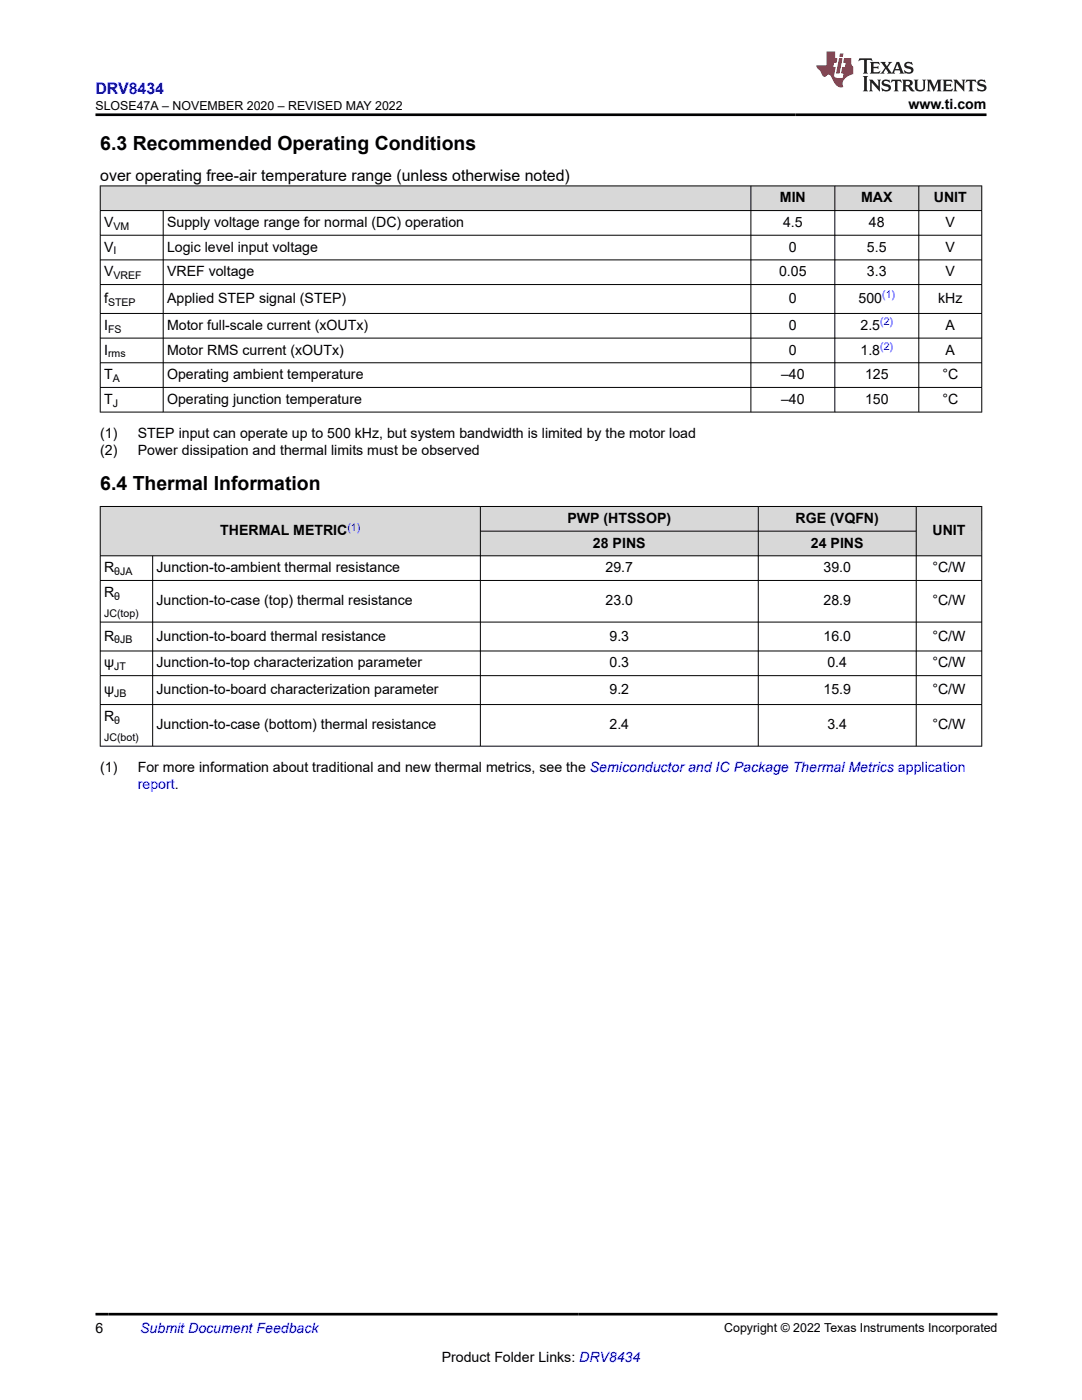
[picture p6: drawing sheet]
<svg xmlns="http://www.w3.org/2000/svg" width="216mm" height="279mm" viewBox="0 0 216 279" stroke-linecap="round" stroke-linejoin="round" font-family="sans-serif">
<defs><g id="words">
<g font-size="3.9">
<text x="20" y="29.9">6.3 Recommended Operating Conditions</text>
<text x="20" y="97.8">6.4 Thermal Information</text>
</g>
<text font-size="3.2" fill="#00f" x="19.1" y="18.7">DRV8434</text>
<text font-size="3.2" x="20" y="36.1">over operating free-air temperature range (unless otherwise noted)</text>
<g font-size="2.8">
<text x="181.3" y="21.8">www.ti.com</text>
<text x="155.6" y="40.4">MIN</text>
<text x="171.8" y="40.4">MAX</text>
<text x="186.3" y="40.4">UNIT</text>
<text x="20.8" y="45.3">V</text>
<text x="33.3" y="45.3">Supply voltage range for normal (DC) operation</text>
<text x="156.2" y="45.3">4.5</text>
<text x="173.4" y="45.3">48</text>
<text x="188.7" y="45.3">V</text>
<text x="20.8" y="50.2">V</text>
<text x="33.3" y="50.2">Logic level input voltage</text>
<text x="157.4" y="50.2">0</text>
<text x="173" y="50.2">5.5</text>
<text x="188.7" y="50.2">V</text>
<text x="20.8" y="55.1">V</text>
<text x="33.3" y="55.1">VREF voltage</text>
<text x="155.5" y="55.1">0.05</text>
<text x="173" y="55.1">3.3</text>
<text x="188.7" y="55.1">V</text>
<text x="20.8" y="60.5">f</text>
<text x="20.8" y="65.8">I</text>
<text x="33.3" y="60.5">Applied STEP signal (STEP)</text>
<text x="33.3" y="65.8">Motor full-scale current (xOUTx)</text>
<text x="157.4" y="60.5">0</text>
<text x="157.4" y="65.8">0</text>
<text x="171.3" y="60.5">500</text>
<text x="171.7" y="65.8">2.5</text>
<text x="187.2" y="60.5">kHz</text>
<text x="188.7" y="65.8">A</text>
<text x="20.8" y="70.8">I</text>
<text x="33.3" y="70.8">Motor RMS current (xOUTx)</text>
<text x="157.4" y="70.8">0</text>
<text x="171.7" y="70.8">1.8</text>
<text x="188.7" y="70.8">A</text>
<text x="20.8" y="75.7">T</text>
<text x="33.3" y="75.7">Operating ambient temperature</text>
<text x="155.9" y="75.7">–40</text>
<text x="172.6" y="75.7">125</text>
<text x="188" y="75.7">°C</text>
<text x="20.8" y="80.6">T</text>
<text x="33.3" y="80.6">Operating junction temperature</text>
<text x="155.9" y="80.6">–40</text>
<text x="172.6" y="80.6">150</text>
<text x="188" y="80.6">°C</text>
<text x="20" y="87.4">(1)</text>
<text x="27.5" y="87.4">STEP input can operate up to 500 kHz, but system bandwidth is limited by the motor load</text>
<text x="20" y="90.8">(2)</text>
<text x="27.5" y="90.8">Power dissipation and thermal limits must be observed</text>
<text x="43.9" y="106.8">THERMAL METRIC</text>
<text x="113.2" y="104.4">PWP (HTSSOP)</text>
<text x="158.8" y="104.4">RGE (VQFN)</text>
<text x="186.1" y="106.8">UNIT</text>
<text x="118.3" y="109.3">28 PINS</text>
<text x="161.8" y="109.3">24 PINS</text>
<text x="20.8" y="119.1">R</text>
<text x="20.8" y="114.2">R</text>
<text x="31.2" y="114.2">Junction-to-ambient thermal resistance</text>
<text x="120.8" y="114.2">29.7</text>
<text x="164.3" y="114.2">39.0</text>
<text x="186.1" y="114.2">°C/W</text>
<text x="31.2" y="120.8">Junction-to-case (top) thermal resistance</text>
<text x="120.8" y="120.8">23.0</text>
<text x="164.3" y="120.8">28.9</text>
<text x="186.1" y="120.8">°C/W</text>
<text x="20.8" y="127.8">R</text>
<text x="31.2" y="127.8">Junction-to-board thermal resistance</text>
<text x="121.6" y="127.8">9.3</text>
<text x="164.3" y="127.8">16.0</text>
<text x="186.1" y="127.8">°C/W</text>
<text x="20.8" y="133.2">ψ</text>
<text x="31.2" y="133.2">Junction-to-top characterization parameter</text>
<text x="121.6" y="133.2">0.3</text>
<text x="165.1" y="133.2">0.4</text>
<text x="186.1" y="133.2">°C/W</text>
<text x="20.8" y="138.5">ψ</text>
<text x="20.8" y="143.9">R</text>
<text x="31.2" y="138.5">Junction-to-board characterization parameter</text>
<text x="121.6" y="138.5">9.2</text>
<text x="164.3" y="138.5">15.9</text>
<text x="186.1" y="138.5">°C/W</text>
<text x="31.2" y="145.6">Junction-to-case (bottom) thermal resistance</text>
<text x="121.6" y="145.6">2.4</text>
<text x="165.1" y="145.6">3.4</text>
<text x="186.1" y="145.6">°C/W</text>
<text x="20" y="154.1">(1)</text>
<text x="27.5" y="154.1">For more information about traditional and new thermal metrics, see the Semiconductor and IC Package Thermal Metrics application</text>
<text x="19.1" y="266.1">6</text>
<text x="88.1" y="271.7">Product Folder Links: DRV8434</text>
</g>
<g font-size="2.8" fill="#00f">
<text x="27.5" y="157.5">report.</text>
<text x="28" y="266.1">Submit Document Feedback</text>
</g>
<g font-size="2.5">
<text x="19.1" y="21.9">SLOSE47A – NOVEMBER 2020 – REVISED MAY 2022</text>
<text x="144.5" y="265.8">Copyright © 2022 Texas Instruments Incorporated</text>
</g>
<g font-size="2.1">
<text x="22.6" y="45.9">VM</text>
<text x="22.6" y="50.8">I</text>
<text x="22.6" y="55.7">VREF</text>
<text x="21.6" y="61">STEP</text>
<text x="21.6" y="66.4">FS</text>
<text x="21.6" y="71.3">rms</text>
<text x="22.5" y="76.2">A</text>
<text x="22.5" y="81.2">J</text>
<text x="22.8" y="119.7">θ</text>
<text x="22.8" y="114.8">θJA</text>
<text x="20.8" y="123.1">JC(top)</text>
<text x="22.8" y="128.4">θJB</text>
<text x="22.8" y="133.8">JT</text>
<text x="22.8" y="139.1">JB</text>
<text x="20.8" y="147.8">JC(bot)</text>
<text x="22.8" y="144.4">θ</text>
</g>
<g font-size="2.1" fill="#00f">
<text x="176" y="59.5">(1)</text>
<text x="175.6" y="64.9">(2)</text>
<text x="175.6" y="69.8">(2)</text>
<text x="69.3" y="105.9">(1)</text>
</g>
</g></defs>
<g fill="#d8d8d8">
<path d="M20 37.1h175.9v4.9h-175.9z" fill-rule="evenodd"/>
<path d="M20.1 37.2h129.7v4.8h-129.7z" fill-rule="evenodd"/>
<path d="M149.9 37.2h16.6v4.8h-16.6z" fill-rule="evenodd"/>
<path d="M166.6 37.2h16.7v4.8h-16.7z" fill-rule="evenodd"/>
<path d="M183.4 37.2h12.4v4.8h-12.4z" fill-rule="evenodd"/>
</g>
<g fill="none" stroke="#000" stroke-width=".2">
<path d="M19.9 37.1h176.1M20 37v45.3M149.8 37v45.3M166.6 37v45.3M183.3 37v45.3M195.9 37v45.3M19.9 42h176.1M19.9 46.9h176.1M19.9 51.9h176.1M19.9 56.8h176.1M32.6 42v40.3M19.9 62.6h176.1"/>
<path d="M19.9 67.5h176.1M19.9 72.4h176.1M19.9 77.3h176.1M19.9 82.2h176.1"/>
</g>
<g fill="#d8d8d8">
<path d="M20 101.1h175.9v4.9h-175.9z" fill-rule="evenodd"/>
<path d="M20.1 101.1h75.7v9.8h-75.7z" fill-rule="evenodd"/>
<path d="M95.9 101.1h55.3v4.8h-55.3z" fill-rule="evenodd"/>
<path d="M151.4 101.1h31.4v4.8h-31.4z" fill-rule="evenodd"/>
<path d="M182.9 101.1h12.9v9.8h-12.9z" fill-rule="evenodd"/>
<path d="M95.9 106.1h55.3v4.8h-55.3z" fill-rule="evenodd"/>
<path d="M151.4 106.1h31.4v4.8h-31.4z" fill-rule="evenodd"/>
</g>
<g fill="none" stroke="#000" stroke-width=".2">
<path d="M19.9 101.1h176.1M19.9 110.9h176.1M19.9 115.8h176.1M20 101v48M30.5 110.9v38.1M95.9 101v48M95.9 106h87M151.3 101v48M182.8 101v48M195.9 101v48M19.9 124.2h176.1M19.9 129.9h176.1"/>
<path d="M19.9 134.8h176.1M19.9 140.6h176.1M19.9 148.9h176.1"/>
</g>
<path d="M171.5 11.6l-.2 .6 .5-.2h.6v.1v2.2l-.2 .4h1l-.2-.4v-2.2v-.1h.5l.6 .2-.2-.6zM173.6 12.4l.2 .3v1.6l-.2 .4h1.9l.1-.6a1.08 1.08 0 0 1-1.3 .2v-.7h.6l.4 .2v-.7l-.4 .2h-.6v-.5l.2-.2a1 1 0 0 1 1 .3l-.1-.5zM175.7 12.4l.9 1.1-1 1.2h.9l-.2-.2 .5-.8 .4 .8-.2 .2h1.6l-.2-.2 .2-.5h.9l.1 .5-.1 .2h.9l-.2-.4-.8-1.9h-.5l-.9 2.1-.9-1.1 .9-1h-.8l.2 .2-.4 .6-.4-.6 .2-.2zM179 12.8l.4 1h-.7zM180.7 12.5a.65 .65 0 0 0-.2 .7 .65 .65 0 0 0 .6 .5l.6 .1 .1 .3a.79 .79 0 0 1-.7 .4 .79 .79 0 0 1-.7-.5l.1 .7 .2-.1a.93 .93 0 0 0 1.1 0 .93 .93 0 0 0 .4-.9 1.46 1.46 0 0 0-1.2-.6l-.1-.3a1.09 1.09 0 0 1 1.2 .2l-.2-.6-.1 .1-.5-.2zM172.2 15.2l.2 .4v2.2l-.2 .4h1l-.2-.4v-2.2l.2-.4zM173.4 15.9l.2 .4v1.5l-.2 .4h.8l-.3-.4 .1-1.3 1.6 1.8v-2l.2-.4h-.7l.1 .2 .1 1.1-1.2-1.3zM176.2 16a.65 .65 0 0 0-.2 .8 .65 .65 0 0 0 .6 .4l.6 .2 .1 .2a.79 .79 0 0 1-.7 .4 .79 .79 0 0 1-.7-.5l.1 .7 .2-.1a.93 .93 0 0 0 1.1 .1 .93 .93 0 0 0 .4-1 1.46 1.46 0 0 0-1.2-.5l-.1-.4a1.09 1.09 0 0 1 1.2 .2l-.1-.6-.2 .1-.5-.1zM177.9 15.9l-.1 .6a.63 .63 0 0 1 .8-.3v1.6l-.3 .4h1l-.2-.4v-1.6a.66 .66 0 0 1 .8 .3l-.1-.6zM180 15.9l.2 .4v1.5l-.2 .4h1l-.2-.2-.1-.7h.5l.1 .2a.79 .79 0 0 0 1.2 .6l-1-.9a.61 .61 0 0 0 .6-.6 .61 .61 0 0 0-.5-.7zM180.8 16.2h.1a.47 .47 0 0 1 .5 .1 .47 .47 0 0 1 .1 .5l-.1 .1-.7 .1zM182.3 15.9l.2 .2a2.27 2.27 0 0 0 .4 2 1.04 1.04 0 0 0 1.7-.7v-1.3l.2-.2h-.8l.2 .4v1.1a.6 .6 0 0 1-.6 .6 .6 .6 0 0 1-.6-.6v-1.1l.3-.4zM184.9 15.9l.2 .4v1.5l-.2 .4h.8l-.3-.4v-1.4l.9 1.9 .9-1.9v1.4l-.3 .4h1l-.2-.4v-1.5l.2-.4h-.8l-.7 1.5-.6-1.5zM188.1 15.9l.2 .4v1.5l-.2 .4h1.9l.1-.6a1.09 1.09 0 0 1-1.3 .2v-.7h.6l.4 .2v-.6l-.4 .2h-.6v-.6l.2-.1a1.01 1.01 0 0 1 1 .3l-.1-.6zM190.2 15.9l.3 .4v1.5l-.3 .4h.8l-.2-.4v-1.3l1.6 1.8v-2l.2-.4h-.7l.2 .2v1.1l-1.2-1.3zM192.8 15.9l-.1 .6a.63 .63 0 0 1 .8-.3v1.6l-.3 .4h1l-.2-.4v-1.6a.66 .66 0 0 1 .8 .3l-.1-.6zM195.2 16a.65 .65 0 0 0-.2 .8 .65 .65 0 0 0 .6 .4l.6 .2 .2 .2a.79 .79 0 0 1-.7 .4 .79 .79 0 0 1-.7-.5l.1 .7 .2-.1a.93 .93 0 0 0 1 .1 .93 .93 0 0 0 .5-1 1.46 1.46 0 0 0-1.3-.5v-.4a1.09 1.09 0 0 1 1.2 .2l-.2-.6-.2 .1-.5-.1z" fill="#231f20"/>
<path d="M164.9 10.3v2.7h-2l.1 .4 .8 1a.95 .95 0 0 0 1 .9 .59 .59 0 0 1 .5-.4 .59 .59 0 0 1 .5 .3l.4 .8a1.59 1.59 0 0 0 2.1 1.4 1.61 1.61 0 0 1 1-2.3l1-.3-.1-1.5a1.59 1.59 0 0 1-.3-1.7h-1.5l-.2 .9h.6l-.2 .9h-.5l-.2 .9v.3l.4 .1-.1 .9h-.7a.73 .73 0 0 1-1-.7l.3-1.5h-.5l.1-.9h.5l.2-.9h-.5v-1.3zM167.4 11.6l-.6 3.1h.7l.6-3.1zM167.6 10.7l-.1 .6h.7l.1-.6z" fill="#ed1c24"/>
<path d="M19.1 22.9h177.8M19.1 262.3h179.9" fill="none" stroke="#000" stroke-width=".53"/>
<use href="#words"/>
</svg>
